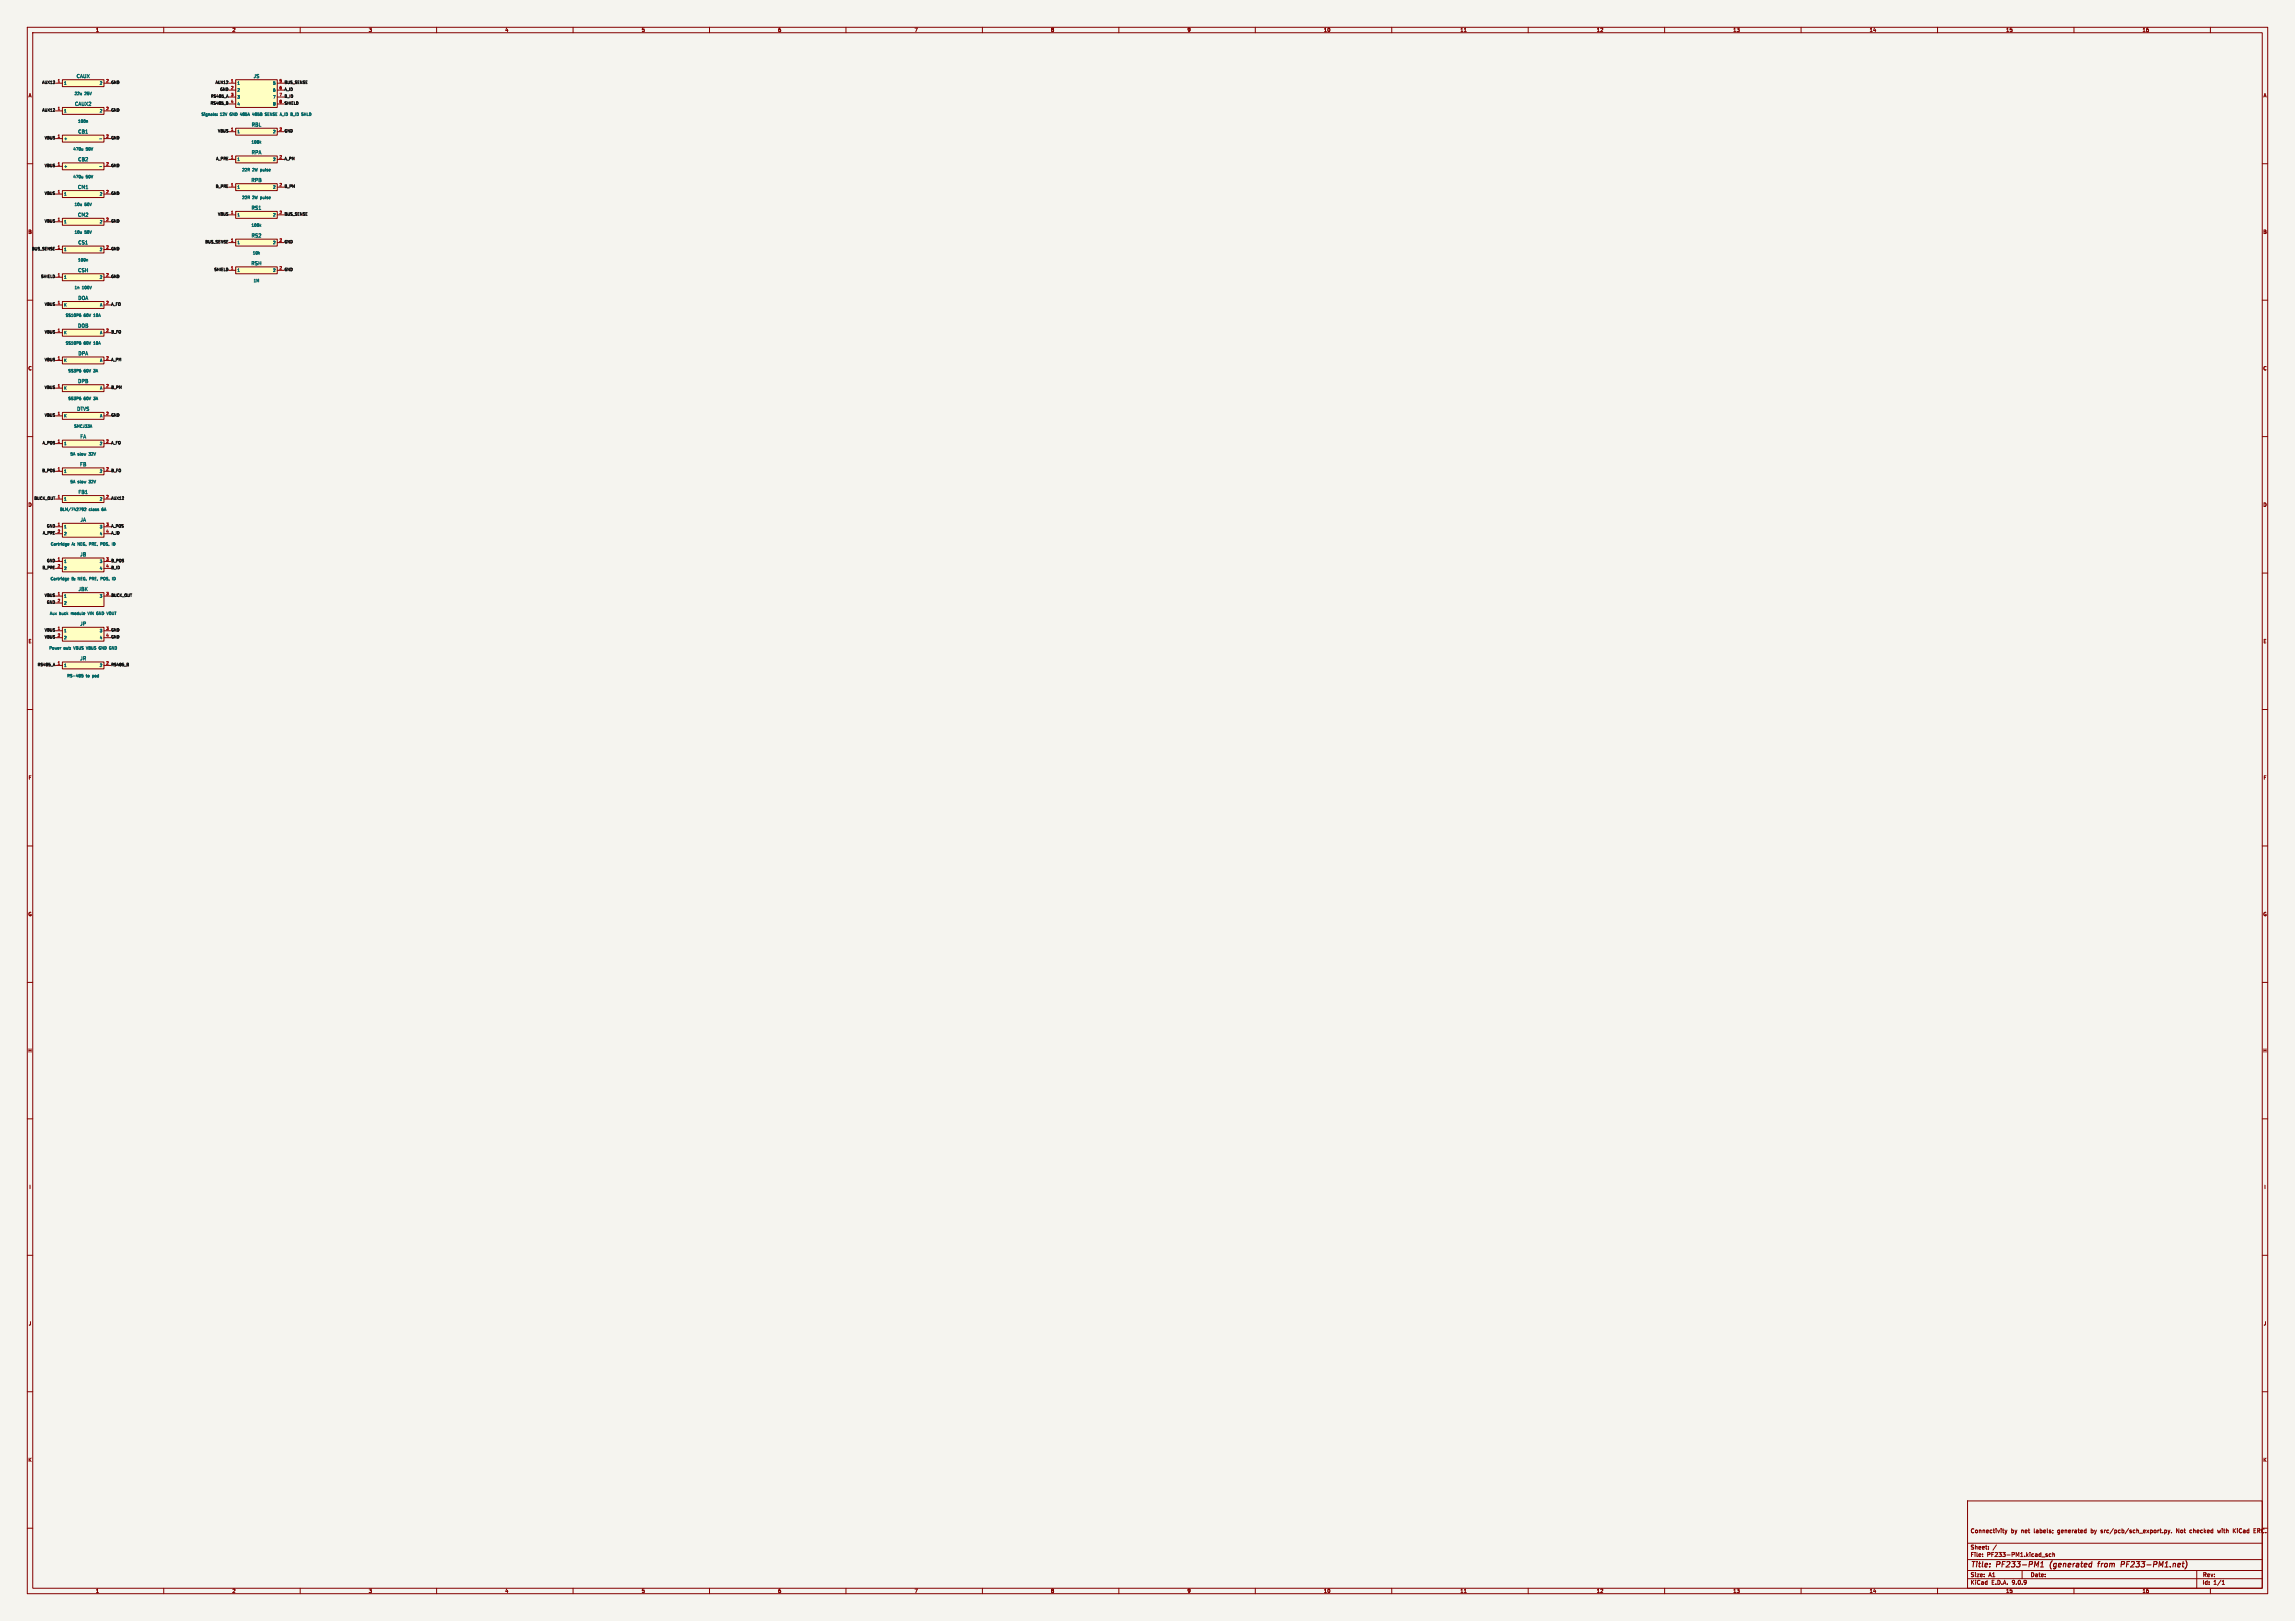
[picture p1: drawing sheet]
<svg xmlns="http://www.w3.org/2000/svg" width="841mm" height="594mm" viewBox="0 0 841 594" stroke-linecap="round" stroke-linejoin="round" font-family="sans-serif">
<defs><g id="words">
<g font-size="2.8" fill="#840000">
<text x="722" y="574.9">Title:</text>
<text x="731.7" y="574.9">PF233-PM1</text>
<text x="752.1" y="574.9">(generated</text>
<text x="770.5" y="574.9">from</text>
<text x="779.7" y="574.9">PF233-PM1.net)</text>
</g>
<g font-size="2.1" fill="#840000">
<text x="722" y="562">Connectivity</text>
<text x="736.9" y="562">by</text>
<text x="740.7" y="562">net</text>
<text x="745.5" y="562">labels;</text>
<text x="754.3" y="562">generated</text>
<text x="766.6" y="562">by</text>
<text x="770.4" y="562">src/pcb/sch_export.py.</text>
<text x="798.2" y="562">Not</text>
<text x="803.3" y="562">checked</text>
<text x="813.7" y="562">with</text>
<text x="819.5" y="562">KiCad</text>
<text x="827.2" y="562">ERC.</text>
<text x="722" y="568">Sheet:</text>
<text x="722" y="570.7">File:</text>
<text x="728.1" y="570.7">PF233-PM1.kicad_sch</text>
<text x="722" y="580.9">KiCad</text>
<text x="722" y="578.1">Size:</text>
<text x="728.7" y="578.1">A1</text>
<text x="729.7" y="580.9">E.D.A.</text>
<text x="737.3" y="580.9">9.0.9</text>
<text x="744" y="578.1">Date:</text>
<text x="807" y="578.3">Rev:</text>
<text x="807" y="580.9">Id:</text>
<text x="811.1" y="580.9">1/1</text>
</g>
<g font-size="1.8" fill="#840000">
<text x="35" y="11.9">1</text>
<text x="85" y="11.9">2</text>
<text x="135" y="11.9">3</text>
<text x="185" y="11.9">4</text>
<text x="235" y="11.9">5</text>
<text x="285" y="11.9">6</text>
<text x="335" y="11.9">7</text>
<text x="385" y="11.9">8</text>
<text x="435" y="11.9">9</text>
<text x="485" y="11.9">10</text>
<text x="535" y="11.9">11</text>
<text x="585" y="11.9">12</text>
<text x="635" y="11.9">13</text>
<text x="685" y="11.9">14</text>
<text x="735" y="11.9">15</text>
<text x="785" y="11.9">16</text>
<text x="10.3" y="35.9">A</text>
<text x="829.3" y="35.9">A</text>
<text x="10.3" y="85.9">B</text>
<text x="829.2" y="85.9">B</text>
<text x="10.3" y="135.9">C</text>
<text x="829.2" y="135.9">C</text>
<text x="10.3" y="185.9">D</text>
<text x="829.2" y="185.9">D</text>
<text x="10.3" y="235.9">E</text>
<text x="829.3" y="235.9">E</text>
<text x="10.3" y="285.9">F</text>
<text x="829.3" y="285.9">F</text>
<text x="10.3" y="335.9">G</text>
<text x="829.2" y="335.9">G</text>
<text x="10.2" y="385.9">H</text>
<text x="829.2" y="385.9">H</text>
<text x="10.6" y="435.9">I</text>
<text x="829.6" y="435.9">I</text>
<text x="10.4" y="485.9">J</text>
<text x="829.4" y="485.9">J</text>
<text x="10.3" y="535.9">K</text>
<text x="829.2" y="535.9">K</text>
<text x="35" y="583.9">1</text>
<text x="85" y="583.9">2</text>
<text x="135" y="583.9">3</text>
<text x="185" y="583.9">4</text>
<text x="235" y="583.9">5</text>
<text x="285" y="583.9">6</text>
<text x="335" y="583.9">7</text>
<text x="385" y="583.9">8</text>
<text x="435" y="583.9">9</text>
<text x="485" y="583.9">10</text>
<text x="535" y="583.9">11</text>
<text x="585" y="583.9">12</text>
<text x="635" y="583.9">13</text>
<text x="685" y="583.9">14</text>
<text x="735" y="583.9">15</text>
<text x="785" y="583.9">16</text>
</g>
<g font-size="1.8" fill="#006464">
<text x="27.9" y="28.8">CAUX</text>
<text x="92.8" y="28.8">JS</text>
<text x="27.3" y="39">CAUX2</text>
<text x="92.1" y="46.6">RBL</text>
<text x="28.5" y="49.1">CB1</text>
<text x="28.5" y="59.3">CB2</text>
<text x="92.1" y="56.7">RPA</text>
<text x="28.4" y="69.4">CM1</text>
<text x="92" y="66.9">RPB</text>
<text x="92" y="77.1">RS1</text>
<text x="28.4" y="79.6">CM2</text>
<text x="28.5" y="89.8">CS1</text>
<text x="92" y="87.2">RS2</text>
<text x="28.5" y="99.9">CSH</text>
<text x="92" y="97.4">RSH</text>
<text x="28.5" y="110.1">DOA</text>
<text x="28.4" y="120.2">DOB</text>
<text x="28.6" y="130.4">DPA</text>
<text x="28.5" y="140.6">DPB</text>
<text x="28.1" y="150.7">DTVS</text>
<text x="29.3" y="160.9">FA</text>
<text x="29.2" y="171">FB</text>
<text x="28.6" y="181.2">FB1</text>
<text x="29.4" y="191.4">JA</text>
<text x="29.3" y="204.1">JB</text>
<text x="28.6" y="216.8">JBK</text>
<text x="29.3" y="229.5">JP</text>
<text x="29.3" y="242.2">JR</text>
</g>
<g font-size="1.4" fill="#0f0f0f">
<text x="15.3" y="30.9">AUX12</text>
<text x="40.6" y="30.9">GND</text>
<text x="78.8" y="30.9">AUX12</text>
<text x="80.5" y="33.5">GND</text>
<text x="104.1" y="30.9">BUS_SENSE</text>
<text x="104.1" y="33.5">A_ID</text>
<text x="15.3" y="41.1">AUX12</text>
<text x="40.6" y="41.1">GND</text>
<text x="77" y="38.6">RS485_B</text>
<text x="77.1" y="36">RS485_A</text>
<text x="104.1" y="36">B_ID</text>
<text x="104.1" y="38.6">SHIELD</text>
<text x="16.2" y="51.3">VBUS</text>
<text x="40.6" y="51.3">GND</text>
<text x="79.7" y="48.7">VBUS</text>
<text x="104.1" y="48.7">GND</text>
<text x="79" y="58.9">A_PRE</text>
<text x="104.1" y="58.9">A_PM</text>
<text x="16.2" y="61.4">VBUS</text>
<text x="40.6" y="61.4">GND</text>
<text x="16.2" y="71.6">VBUS</text>
<text x="40.6" y="71.6">GND</text>
<text x="78.9" y="69">B_PRE</text>
<text x="104.1" y="69">B_PM</text>
<text x="16.2" y="81.7">VBUS</text>
<text x="40.6" y="81.7">GND</text>
<text x="79.7" y="79.2">VBUS</text>
<text x="104.1" y="79.2">BUS_SENSE</text>
<text x="75" y="89.4">BUS_SENSE</text>
<text x="104.1" y="89.4">GND</text>
<text x="11.5" y="91.9">BUS_SENSE</text>
<text x="40.6" y="91.9">GND</text>
<text x="78.4" y="99.5">SHIELD</text>
<text x="104.1" y="99.5">GND</text>
<text x="14.9" y="102.1">SHIELD</text>
<text x="40.6" y="102.1">GND</text>
<text x="16.2" y="112.2">VBUS</text>
<text x="40.6" y="112.2">A_FO</text>
<text x="16.2" y="122.4">VBUS</text>
<text x="40.6" y="122.4">B_FO</text>
<text x="16.2" y="132.5">VBUS</text>
<text x="40.6" y="132.5">A_PM</text>
<text x="16.2" y="142.7">VBUS</text>
<text x="40.6" y="142.7">B_PM</text>
<text x="16.2" y="152.9">VBUS</text>
<text x="40.6" y="152.9">GND</text>
<text x="15.4" y="163">A_POS</text>
<text x="40.6" y="163">A_FO</text>
<text x="15.3" y="173.2">B_POS</text>
<text x="40.6" y="173.2">B_FO</text>
<text x="12.4" y="183.3">BUCK_OUT</text>
<text x="40.6" y="183.3">AUX12</text>
<text x="15.5" y="196">A_PRE</text>
<text x="17" y="193.5">GND</text>
<text x="40.6" y="193.5">A_POS</text>
<text x="40.6" y="196">A_ID</text>
<text x="15.4" y="208.7">B_PRE</text>
<text x="17" y="206.2">GND</text>
<text x="40.6" y="206.2">B_POS</text>
<text x="40.6" y="208.7">B_ID</text>
<text x="16.2" y="218.9">VBUS</text>
<text x="17" y="221.4">GND</text>
<text x="40.6" y="218.9">BUCK_OUT</text>
<text x="16.2" y="231.6">VBUS</text>
<text x="40.6" y="231.6">GND</text>
<text x="16.2" y="234.1">VBUS</text>
<text x="40.6" y="234.1">GND</text>
<text x="13.6" y="244.3">RS485_A</text>
<text x="40.6" y="244.3">RS485_B</text>
</g>
<g font-size="1.4" fill="#a90000">
<text x="21" y="30.2">1</text>
<text x="38.8" y="30.2">2</text>
<text x="84.5" y="30.2">1</text>
<text x="84.5" y="32.8">2</text>
<text x="84.5" y="35.3">3</text>
<text x="102.3" y="30.2">5</text>
<text x="102.3" y="32.8">6</text>
<text x="102.3" y="35.3">7</text>
<text x="21" y="40.4">1</text>
<text x="38.8" y="40.4">2</text>
<text x="84.5" y="37.8">4</text>
<text x="102.3" y="37.8">8</text>
<text x="21" y="50.5">1</text>
<text x="38.8" y="50.5">2</text>
<text x="84.5" y="48">1</text>
<text x="102.3" y="48">2</text>
<text x="84.5" y="58.2">1</text>
<text x="102.3" y="58.2">2</text>
<text x="21" y="60.7">1</text>
<text x="38.8" y="60.7">2</text>
<text x="21" y="70.9">1</text>
<text x="38.8" y="70.9">2</text>
<text x="84.5" y="68.3">1</text>
<text x="102.3" y="68.3">2</text>
<text x="21" y="81">1</text>
<text x="38.8" y="81">2</text>
<text x="84.5" y="78.5">1</text>
<text x="102.3" y="78.5">2</text>
<text x="84.5" y="88.6">1</text>
<text x="102.3" y="88.6">2</text>
<text x="21" y="91.2">1</text>
<text x="38.8" y="91.2">2</text>
<text x="21" y="101.3">1</text>
<text x="38.8" y="101.3">2</text>
<text x="84.5" y="98.8">1</text>
<text x="102.3" y="98.8">2</text>
<text x="21" y="111.5">1</text>
<text x="38.8" y="111.5">2</text>
<text x="21" y="121.7">1</text>
<text x="38.8" y="121.7">2</text>
<text x="21" y="131.8">1</text>
<text x="38.8" y="131.8">2</text>
<text x="21" y="142">1</text>
<text x="38.8" y="142">2</text>
<text x="21" y="152.1">1</text>
<text x="38.8" y="152.1">2</text>
<text x="21" y="162.3">1</text>
<text x="38.8" y="162.3">2</text>
<text x="21" y="172.5">1</text>
<text x="38.8" y="172.5">2</text>
<text x="21" y="182.6">1</text>
<text x="38.8" y="182.6">2</text>
<text x="21" y="192.8">1</text>
<text x="21" y="195.3">2</text>
<text x="38.8" y="192.8">3</text>
<text x="38.8" y="195.3">4</text>
<text x="21" y="205.5">1</text>
<text x="21" y="208">2</text>
<text x="38.8" y="205.5">3</text>
<text x="38.8" y="208">4</text>
<text x="21" y="218.2">1</text>
<text x="21" y="220.7">2</text>
<text x="38.8" y="218.2">3</text>
<text x="21" y="230.9">1</text>
<text x="21" y="233.4">2</text>
<text x="38.8" y="230.9">3</text>
<text x="38.8" y="233.4">4</text>
<text x="21" y="243.6">1</text>
<text x="38.8" y="243.6">2</text>
</g>
<g font-size="1.4" fill="#006464">
<text x="23.4" y="31.2">1</text>
<text x="27.2" y="35">22u</text>
<text x="31" y="35">25V</text>
<text x="36.4" y="31.2">2</text>
<text x="86.9" y="31.2">1</text>
<text x="86.9" y="33.7">2</text>
<text x="99.9" y="31.2">5</text>
<text x="99.9" y="33.7">6</text>
<text x="23.4" y="41.4">1</text>
<text x="36.4" y="41.4">2</text>
<text x="86.9" y="36.3">3</text>
<text x="86.9" y="38.8">4</text>
<text x="99.9" y="36.3">7</text>
<text x="99.9" y="38.8">8</text>
<text x="28.5" y="45.2">100n</text>
<text x="73.7" y="42.6">Signals:</text>
<text x="80.7" y="42.6">12V</text>
<text x="84.4" y="42.6">GND 485A</text>
<text x="93.2" y="42.6">485B</text>
<text x="98.1" y="42.6">SENSE</text>
<text x="103.9" y="42.6">A_ID</text>
<text x="108" y="42.6">B_ID</text>
<text x="112.3" y="42.6">SHLD</text>
<text x="23.4" y="51.5">+</text>
<text x="86.9" y="49">1</text>
<text x="92" y="52.8">100k</text>
<text x="99.9" y="49">2</text>
<text x="26.7" y="55.3">470u</text>
<text x="31.5" y="55.3">50V</text>
<text x="86.9" y="59.1">1</text>
<text x="99.9" y="59.1">2</text>
<text x="23.4" y="61.7">+</text>
<text x="26.7" y="65.5">470u</text>
<text x="31.5" y="65.5">50V</text>
<text x="88.6" y="63">22R</text>
<text x="92.5" y="63">2W</text>
<text x="95.6" y="63">pulse</text>
<text x="23.4" y="71.8">1</text>
<text x="36.4" y="71.8">2</text>
<text x="86.9" y="69.3">1</text>
<text x="99.9" y="69.3">2</text>
<text x="27.2" y="75.7">10u</text>
<text x="31" y="75.7">50V</text>
<text x="88.6" y="73.1">22R</text>
<text x="92.5" y="73.1">2W</text>
<text x="95.6" y="73.1">pulse</text>
<text x="23.4" y="82">1</text>
<text x="36.4" y="82">2</text>
<text x="86.9" y="79.5">1</text>
<text x="92" y="83.3">100k</text>
<text x="99.9" y="79.5">2</text>
<text x="27.2" y="85.8">10u</text>
<text x="31" y="85.8">50V</text>
<text x="86.9" y="89.6">1</text>
<text x="99.9" y="89.6">2</text>
<text x="23.4" y="92.2">1</text>
<text x="28.5" y="96">100n</text>
<text x="36.4" y="92.2">2</text>
<text x="92.5" y="93.4">10k</text>
<text x="86.9" y="99.8">1</text>
<text x="99.9" y="99.8">2</text>
<text x="23.4" y="102.3">1</text>
<text x="27.2" y="106.1">1n</text>
<text x="30.1" y="106.1">100V</text>
<text x="36.4" y="102.3">2</text>
<text x="92.8" y="103.6">1M</text>
<text x="23.4" y="112.5">K</text>
<text x="36.5" y="112.5">A</text>
<text x="23.9" y="116.3">SS10P6</text>
<text x="30.7" y="116.3">60V</text>
<text x="34.5" y="116.3">10A</text>
<text x="23.4" y="122.6">K</text>
<text x="36.5" y="122.6">A</text>
<text x="23.9" y="126.5">SS10P6</text>
<text x="30.7" y="126.5">60V</text>
<text x="34.5" y="126.5">10A</text>
<text x="23.4" y="132.8">K</text>
<text x="24.9" y="136.6">SS3P6</text>
<text x="30.7" y="136.6">60V</text>
<text x="34.5" y="136.6">3A</text>
<text x="36.5" y="132.8">A</text>
<text x="23.4" y="143">K</text>
<text x="36.5" y="143">A</text>
<text x="24.9" y="146.8">SS3P6</text>
<text x="30.7" y="146.8">60V</text>
<text x="34.5" y="146.8">3A</text>
<text x="23.4" y="153.1">K</text>
<text x="36.5" y="153.1">A</text>
<text x="27" y="156.9">SMCJ33A</text>
<text x="23.4" y="163.3">1</text>
<text x="25.7" y="167.1">5A</text>
<text x="28.5" y="167.1">slow</text>
<text x="32.8" y="167.1">32V</text>
<text x="36.4" y="163.3">2</text>
<text x="23.4" y="173.4">1</text>
<text x="36.4" y="173.4">2</text>
<text x="25.7" y="177.3">5A</text>
<text x="28.5" y="177.3">slow</text>
<text x="32.8" y="177.3">32V</text>
<text x="23.4" y="183.6">1</text>
<text x="36.4" y="183.6">2</text>
<text x="21.9" y="187.4">BLM/742792</text>
<text x="32.6" y="187.4">class</text>
<text x="37.5" y="187.4">6A</text>
<text x="23.4" y="193.8">1</text>
<text x="23.4" y="196.3">2</text>
<text x="36.4" y="193.8">3</text>
<text x="36.4" y="196.3">4</text>
<text x="18.5" y="200.1">Cartridge</text>
<text x="26.3" y="200.1">A:</text>
<text x="28.7" y="200.1">NEG,</text>
<text x="33.1" y="200.1">PRE,</text>
<text x="37.5" y="200.1">POS,</text>
<text x="42" y="200.1">ID</text>
<text x="23.4" y="206.5">1</text>
<text x="23.4" y="209">2</text>
<text x="36.4" y="206.5">3</text>
<text x="36.4" y="209">4</text>
<text x="18.4" y="212.8">Cartridge</text>
<text x="26.3" y="212.8">B:</text>
<text x="28.8" y="212.8">NEG,</text>
<text x="33.2" y="212.8">PRE,</text>
<text x="37.6" y="212.8">POS,</text>
<text x="42.1" y="212.8">ID</text>
<text x="23.4" y="219.2">1</text>
<text x="23.4" y="221.7">2</text>
<text x="36.4" y="219.2">3</text>
<text x="18.1" y="225.5">Aux</text>
<text x="21.7" y="225.5">buck</text>
<text x="26.2" y="225.5">module</text>
<text x="32.7" y="225.5">VIN</text>
<text x="36.1" y="225.5">GND VOUT</text>
<text x="23.4" y="231.9">1</text>
<text x="36.4" y="231.9">3</text>
<text x="17.9" y="238.2">Power</text>
<text x="23.3" y="238.2">out:</text>
<text x="23.4" y="234.4">2</text>
<text x="27.2" y="238.2">VBUS</text>
<text x="32.1" y="238.2">VBUS</text>
<text x="36.4" y="234.4">4</text>
<text x="37" y="238.2">GND GND</text>
<text x="23.4" y="244.6">1</text>
<text x="36.4" y="244.6">2</text>
<text x="24.5" y="248.4">RS-485</text>
<text x="31.5" y="248.4">to</text>
<text x="34" y="248.4">pod</text>
</g>
</g></defs>
<path d="M0 0h841v594h-841z" fill="#f5f4ef" stroke="#f5f4ef" stroke-width=".37"/>
<g fill="none" stroke="#840000" stroke-width=".37">
<path d="M10 10h821v574h-821zM12 12h817v570h-817zM60 10v2M110 10v2M160 10v2M210 10v2M260 10v2M310 10v2M360 10v2M410 10v2M460 10v2M510 10v2"/>
<path d="M536.6 11.6h.7M560 10v2M610 10v2M660 10v2M710 10v2M760 10v2M810 10v2M10 60h2M829 60h2M10 110h2M829 110h2M10 160h2"/>
<path d="M829 160h2M10 210h2M829 210h2M10 260h2M829 260h2M10 310h2M829 310h2M10 360h2M829 360h2M10 410h2M829 410h2M10 460h2"/>
<path d="M829 460h2M10 510h2M829 510h2M10 560h2M721 550h108v32h-108zM721 578.5h108M721 575.5h108M721 571.5h108M721 565.5h108M726.5 570.2h.1M726.5 570.2v.1M726.5 569.5v.1"/>
<path d="M728.7 567.5v.2M728.7 566.8v.1M731.6 566.1l-1.3 1.9M733.8 560.7h.6M734 561.5l.4 .2M734.7 560.7l.4 1M735.1 561.7l-.4 .5M735.5 560.7l-.4 1M741 575.5v3M750.2 569.5l-.3-.1-.2 .3 .5 .3v.3h-.5M751.6 569.5l-.4-.1-.3 .3 .1 .6h.6M752.2 560.8v.1"/>
<path d="M752.2 569.5h.6l.1 .9M752.2 568.9v1.5M752.3 561.6l-.1 .3M764 560.7l.5 .1M764.5 561.6l-.5 .1M764.5 560.2v1.5M791.5 560.7h.5M791.9 561.7h.1M792.5 561.5v.2M793.2 560.8l.5-.1 .3 .3-.2 .6h-.6M793.2 560.7v1.5M794.5 560.7l.3 1"/>
<path d="M794.8 561.7l-.3 .5M795.2 560.7l-.4 1M795.7 561.5v.2M797.6 561.7v-1.5l.9 1.5M802.7 560.7l-.2 .3 .2 .7M805 575.5v6.5M812.6 560.7l.3 1 .3-.7M814.3 579.5l.4-.4v1.5M818.4 560.2v1.5M818.6 560.8l.6 .9M819.2 560.2l-.8 .8M826 560.9h.5"/>
<path d="M826.7 560.2h-.7v1.5h.7M60 582v2M110 582v2M160 582v2M210 582v2M260 582v2M310 582v2M360 582v2M410 582v2M460 582v2M510 582v2M536.6 583.6h.7"/>
<path d="M560 582v2M610 582v2M660 582v2M710 582v2M760 582v2M810 582v2M814.3 580.6h.9"/>
</g>
<path d="M747.7 574.2h1.1M747.9 572.8l.6-.6-.3 2M751.3 573.3l.1 1.1M768.7 572.9h.8M769.5 572.2l-.5 .3-.2 1.7M777.4 572.2h.8l.3 .4-.2 .6-1 .1" fill="none" stroke="#840000" stroke-width=".4"/>
<path d="M22.9 29.2h15.2v2.5h-15.2z" fill="#ffffc2"/>
<path d="M20.3 30.5h2.6M22.9 29.2h15.2v2.5h-15.2zM38.1 30.5h2.5" fill="none" stroke="#840000" stroke-width=".37"/>
<path d="M22.9 171.4h15.2v2.6h-15.2z" fill="#ffffc2"/>
<path d="M20.3 172.7h2.6M22.9 171.4h15.2v2.6h-15.2zM38.1 172.7h2.5" fill="none" stroke="#840000" stroke-width=".37"/>
<path d="M22.9 229.9h15.2v5h-15.2z" fill="#ffffc2"/>
<path d="M20.3 231.1h2.6M20.3 233.7h2.6M22.9 229.9h15.2v5h-15.2zM38.1 231.1h2.5M38.1 233.7h2.5" fill="none" stroke="#840000" stroke-width=".37"/>
<path d="M22.3 237.3h.1M31.6 236.9l.3 1M36.3 237.7l.3 .2M36.6 236.9l-.3 .3" fill="none" stroke="#006464" stroke-width=".37"/>
<path d="M22.9 217.2h15.2v5h-15.2z" fill="#ffffc2"/>
<path d="M20.3 218.4h2.6M22.9 217.2h15.2v5h-15.2zM38.1 218.4h2.5M20.3 221h2.6" fill="none" stroke="#840000" stroke-width=".37"/>
<path d="M32.1 224.2l.4 1M35.4 224.8l.3 .4M35.7 224.2l-.3 .5" fill="none" stroke="#006464" stroke-width=".37"/>
<path d="M22.9 242.6h15.2v2.5h-15.2z" fill="#ffffc2"/>
<path d="M20.3 243.8h2.6M22.9 242.6h15.2v2.5h-15.2zM38.1 243.8h2.5" fill="none" stroke="#840000" stroke-width=".37"/>
<path d="M30.4 247.1h-.5v.5l.5-.1v.5h-.5" fill="none" stroke="#006464" stroke-width=".37"/>
<path d="M86.4 47h15.2v2.5h-15.2z" fill="#ffffc2"/>
<path d="M83.8 48.3h2.6M86.4 47h15.2v2.5h-15.2zM101.6 48.3h2.5" fill="none" stroke="#840000" stroke-width=".37"/>
<path d="M95.3 52.1l.3 .4M95.6 51.9l-.4 .3" fill="none" stroke="#006464" stroke-width=".37"/>
<path d="M86.4 57.1h15.2v2.6h-15.2z" fill="#ffffc2"/>
<path d="M83.8 58.4h2.6M86.4 57.1h15.2v2.6h-15.2zM101.6 58.4h2.5" fill="none" stroke="#840000" stroke-width=".37"/>
<path d="M86.4 87.6h15.2v2.6h-15.2z" fill="#ffffc2"/>
<path d="M83.8 88.9h2.6M86.4 87.6h15.2v2.6h-15.2zM101.6 88.9h2.5" fill="none" stroke="#840000" stroke-width=".37"/>
<path d="M86.4 29.2h15.2v10.2h-15.2z" fill="#ffffc2"/>
<path d="M83.8 30.5h2.6M83.8 33h2.6M83.8 35.6h2.6M83.8 38.1h2.6M86.4 29.2h15.2v10.2h-15.2zM101.6 30.5h2.5M101.6 33h2.5M101.6 35.6h2.5M101.6 38.1h2.5" fill="none" stroke="#840000" stroke-width=".37"/>
<g fill="none" stroke="#006464" stroke-width=".37">
<path d="M79 42v.4M79 41.7h.1M79.5 42.3h.1M79.5 41.7h.1M79.5 41.7v.1M92.8 41.3l-.3 .7h.6M97.2 41.7v.1M97.2 41.8l.4 .1M97.6 41.9l.1 .1M97.7 42v.1M97.7 42.2l-.6 .1M97.7 41.4h-.5v.3"/>
<path d="M102.9 41.4l.3 1M103.3 42.5h.8M107.3 42.5h.8M111.5 41.4v1M111.5 41.8h.6"/>
</g>
<path d="M86.4 67.3h15.2v2.5h-15.2z" fill="#ffffc2"/>
<path d="M83.8 68.6h2.6M86.4 67.3h15.2v2.5h-15.2zM101.6 68.6h2.5" fill="none" stroke="#840000" stroke-width=".37"/>
<path d="M86.4 77.5h15.2v2.5h-15.2z" fill="#ffffc2"/>
<path d="M83.8 78.7h2.6M86.4 77.5h15.2v2.5h-15.2zM101.6 78.7h2.5" fill="none" stroke="#840000" stroke-width=".37"/>
<path d="M95.3 82.6l.3 .4M95.6 82.3l-.4 .4" fill="none" stroke="#006464" stroke-width=".37"/>
<path d="M86.4 97.8h15.2v2.5h-15.2z" fill="#ffffc2"/>
<path d="M83.8 99.1h2.6M86.4 97.8h15.2v2.5h-15.2zM101.6 99.1h2.5" fill="none" stroke="#840000" stroke-width=".37"/>
<path d="M22.9 39.4h15.2v2.5h-15.2z" fill="#ffffc2"/>
<path d="M22.9 39.4h15.2v2.5h-15.2zM20.3 40.6h2.6M38.1 40.6h2.5" fill="none" stroke="#840000" stroke-width=".37"/>
<path d="M31.8 44.2l.3 .2v.5" fill="none" stroke="#006464" stroke-width=".37"/>
<path d="M22.9 80h15.2v2.5h-15.2z" fill="#ffffc2"/>
<path d="M20.3 81.3h2.6M22.9 80h15.2v2.5h-15.2zM38.1 81.3h2.5" fill="none" stroke="#840000" stroke-width=".37"/>
<path d="M22.9 90.2h15.2v2.5h-15.2z" fill="#ffffc2"/>
<path d="M20.3 91.4h2.6M22.9 90.2h15.2v2.5h-15.2zM38.1 91.4h2.5" fill="none" stroke="#840000" stroke-width=".37"/>
<path d="M31.8 95l.3 .2v.5" fill="none" stroke="#006464" stroke-width=".37"/>
<path d="M22.9 59.7h15.2v2.5h-15.2z" fill="#ffffc2"/>
<path d="M22.9 59.7h15.2v2.5h-15.2zM20.3 61h2.6M38.1 61h2.5" fill="none" stroke="#840000" stroke-width=".37"/>
<path d="M30.3 65.2h-.2M30.4 64.6v.6M30.4 65.1l-.1 .1M36.5 61h.8" fill="none" stroke="#006464" stroke-width=".37"/>
<path d="M22.9 49.5h15.2v2.6h-15.2z" fill="#ffffc2"/>
<path d="M20.3 50.8h2.6M22.9 49.5h15.2v2.6h-15.2zM38.1 50.8h2.5" fill="none" stroke="#840000" stroke-width=".37"/>
<path d="M30.3 55l-.2 .1M30.4 54.4v.7M30.4 55h-.1M36.5 50.9h.8" fill="none" stroke="#006464" stroke-width=".37"/>
<path d="M22.9 69.8h15.2v2.6h-15.2z" fill="#ffffc2"/>
<path d="M20.3 71.1h2.6M22.9 69.8h15.2v2.6h-15.2zM38.1 71.1h2.5" fill="none" stroke="#840000" stroke-width=".37"/>
<path d="M22.9 110.5h15.2v2.5h-15.2z" fill="#ffffc2"/>
<path d="M20.3 111.8h2.6M22.9 110.5h15.2v2.5h-15.2zM38.1 111.8h2.5" fill="none" stroke="#840000" stroke-width=".37"/>
<path d="M29.4 115h.2M29.5 115.4l.1 .2-.1 .4" fill="none" stroke="#006464" stroke-width=".37"/>
<path d="M22.9 100.3h15.2v2.6h-15.2z" fill="#ffffc2"/>
<path d="M20.3 101.6h2.6M22.9 100.3h15.2v2.6h-15.2zM38.1 101.6h2.5" fill="none" stroke="#840000" stroke-width=".37"/>
<path d="M22.9 120.6h15.2v2.6h-15.2z" fill="#ffffc2"/>
<path d="M20.3 121.9h2.6M22.9 120.6h15.2v2.6h-15.2zM38.1 121.9h2.5" fill="none" stroke="#840000" stroke-width=".37"/>
<path d="M29.4 125.2h.2M29.5 125.6l.1 .2-.1 .4" fill="none" stroke="#006464" stroke-width=".37"/>
<path d="M22.9 130.8h15.2v2.5h-15.2z" fill="#ffffc2"/>
<path d="M20.3 132.1h2.6M22.9 130.8h15.2v2.5h-15.2zM38.1 132.1h2.5" fill="none" stroke="#840000" stroke-width=".37"/>
<path d="M22.9 141h15.2v2.5h-15.2z" fill="#ffffc2"/>
<path d="M20.3 142.2h2.6M22.9 141h15.2v2.5h-15.2zM38.1 142.2h2.5" fill="none" stroke="#840000" stroke-width=".37"/>
<path d="M22.9 181.6h15.2v2.5h-15.2z" fill="#ffffc2"/>
<path d="M20.3 182.9h2.6M22.9 181.6h15.2v2.5h-15.2zM38.1 182.9h2.5" fill="none" stroke="#840000" stroke-width=".37"/>
<path d="M30.1 186.2l.5 .1-.2 .7M30.1 186.7h.4M30.4 187.1h-.3M30.4 187v.1M30.5 186.7h.1M30.6 186.6l-.1 .1M31 186.2l.3-.1 .2 .3-.6 .7h.6" fill="none" stroke="#006464" stroke-width=".37"/>
<path d="M22.9 151.1h15.2v2.6h-15.2z" fill="#ffffc2"/>
<path d="M20.3 152.4h2.6M22.9 151.1h15.2v2.6h-15.2zM38.1 152.4h2.5" fill="none" stroke="#840000" stroke-width=".37"/>
<path d="M22.9 204.5h15.2v5h-15.2z" fill="#ffffc2"/>
<path d="M20.3 205.7h2.6M20.3 208.3h2.6M22.9 204.5h15.2v5h-15.2zM38.1 205.7h2.5M38.1 208.3h2.5" fill="none" stroke="#840000" stroke-width=".37"/>
<path d="M24.7 212.2l.5-.1-.1-.2-.4 .1 .1 .5h.3M32.8 212.1h.4M33.2 211.5h-.4v1M37 212.1h.3M37.3 211.5h-.3v1M41.9 211.5h-.2v1h.2" fill="none" stroke="#006464" stroke-width=".37"/>
<path d="M22.9 191.8h15.2v5h-15.2z" fill="#ffffc2"/>
<path d="M20.3 193h2.6M20.3 195.6h2.6M22.9 191.8h15.2v5h-15.2zM38.1 193h2.5M38.1 195.6h2.5" fill="none" stroke="#840000" stroke-width=".37"/>
<path d="M24.8 199.5l.5-.1-.1-.2-.4 .1v.5h.4M32.7 199.4h.4M33.1 198.8h-.4v1M36.9 199.4h.4M37.3 198.8h-.4v1M41.8 198.8h-.2v1h.2" fill="none" stroke="#006464" stroke-width=".37"/>
<path d="M22.9 161.3h15.2v2.5h-15.2z" fill="#ffffc2"/>
<path d="M20.3 162.6h2.6M22.9 161.3h15.2v2.5h-15.2zM38.1 162.6h2.5" fill="none" stroke="#840000" stroke-width=".37"/>
<path d="M83.3 37.3l.1 .5M83.3 34.7l.3 1M83.4 37.8l.1 .1M83.4 38.2l-.1 .1M83.5 37.9v.3M83.5 38.2h-.1M19.8 243l.3 1M47 243.5v.5M47 243.1v.3" fill="none" stroke="#0f0f0f" stroke-width=".37"/>
<use href="#words"/>
</svg>
